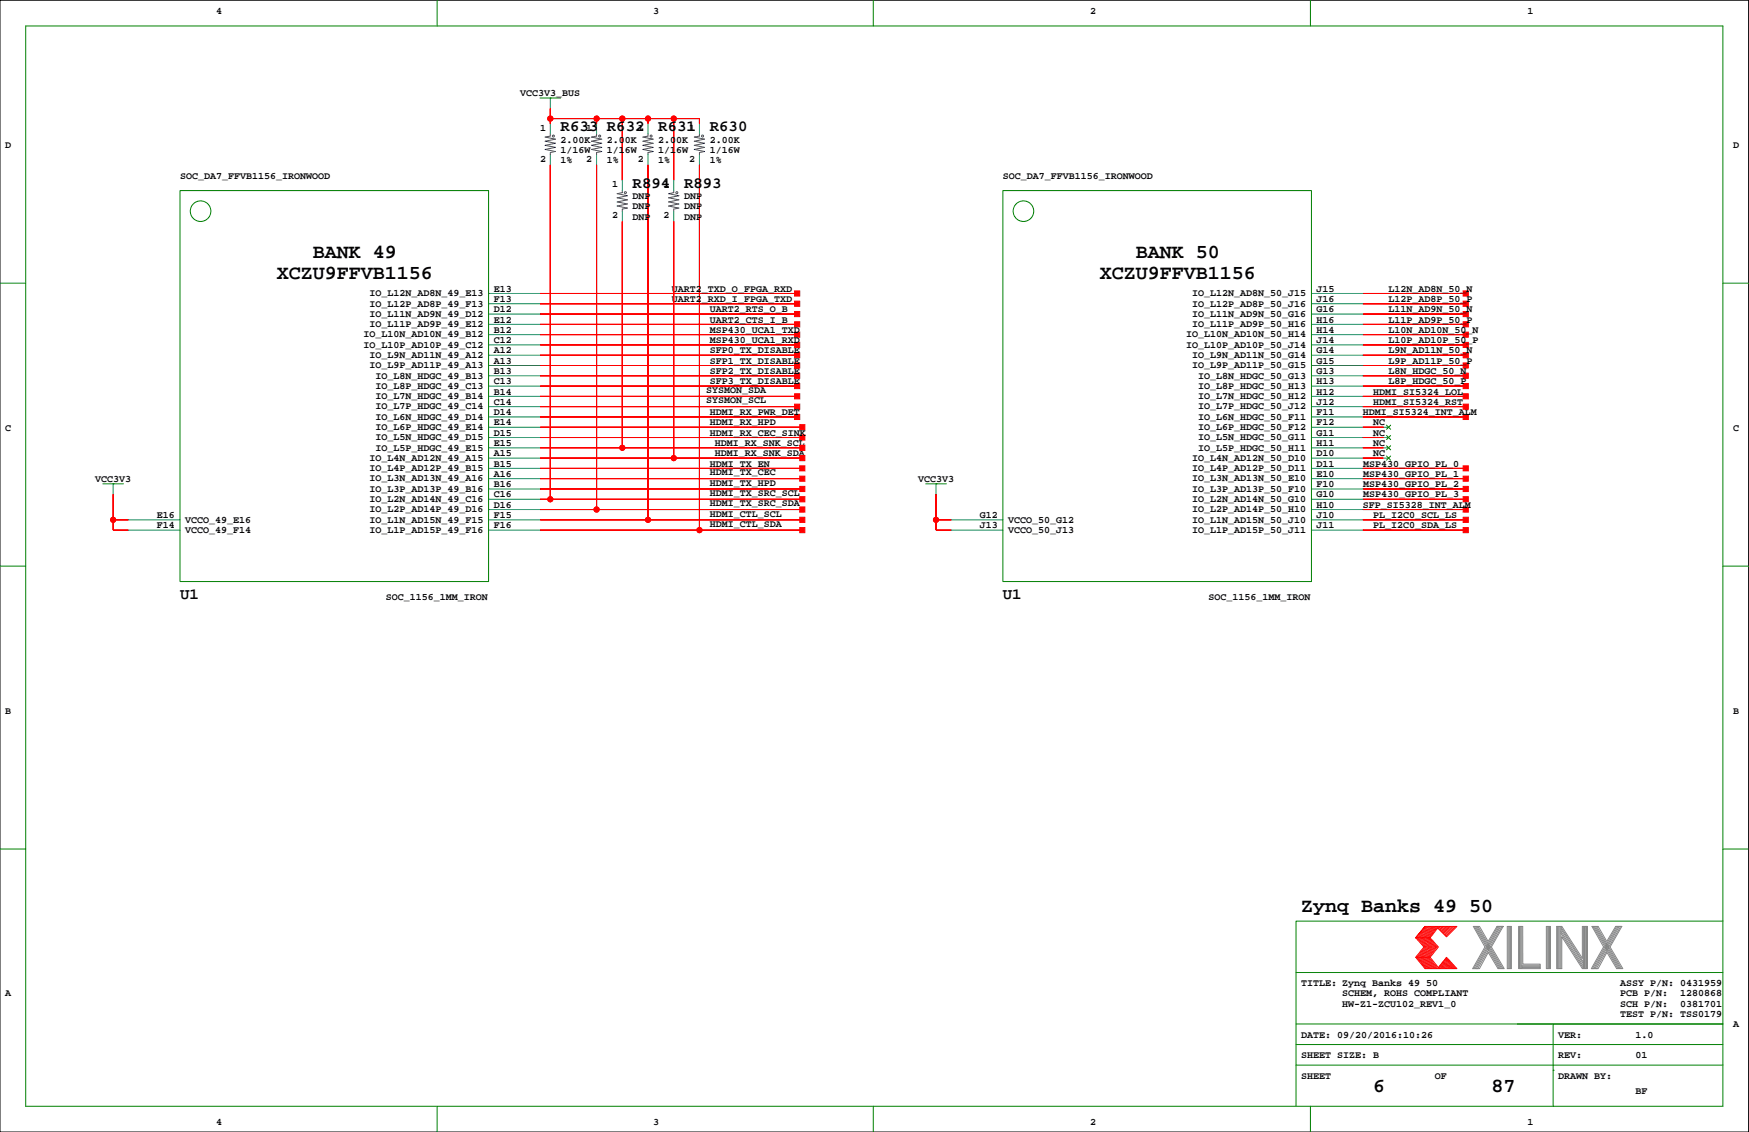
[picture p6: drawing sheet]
<svg xmlns="http://www.w3.org/2000/svg" width="432mm" height="279mm" viewBox="0 0 432 279" stroke-linecap="round" stroke-linejoin="round" font-family="sans-serif">
<defs><g id="words">
<g font-size="4.9">
<text x="77.2" y="63.7">BANK 49</text>
<text x="280.4" y="63.7">BANK 50</text>
<text x="68.3" y="68.7">XCZU9FFVB1156</text>
<text x="271.5" y="68.7">XCZU9FFVB1156</text>
<text x="321.2" y="225.2">Zynq Banks 49 50</text>
<text x="339" y="269.6">6</text>
<text x="368.2" y="269.6">87</text>
</g>
<g font-size="3.9">
<text x="138.4" y="32.4">R633</text>
<text x="149.8" y="32.4">R632</text>
<text x="162.5" y="32.4">R631</text>
<text x="175.2" y="32.4">R630</text>
<text x="156.2" y="46.4">R894</text>
<text x="168.9" y="46.4">R893</text>
<text x="44.4" y="147.9">U1</text>
<text x="247.6" y="147.9">U1</text>
</g>
<g font-size="2.5">
<text x="53.3" y="3.4">4</text>
<text x="161.3" y="3.4">3</text>
<text x="269.2" y="3.4">2</text>
<text x="377.1" y="3.4">1</text>
<text x="128.5" y="23.7">VCC3V3_BUS</text>
<text x="133.3" y="32.3">1</text>
<text x="138.4" y="35.2">2.00K</text>
<text x="144.7" y="32.3">1</text>
<text x="149.8" y="35.2">2.00K</text>
<text x="157.4" y="32.3">1</text>
<text x="162.5" y="35.2">2.00K</text>
<text x="170.1" y="32.3">1</text>
<text x="175.2" y="35.2">2.00K</text>
<text x="1.3" y="36.4">D</text>
<text x="133.3" y="39.9">2</text>
<text x="138.4" y="37.7">1/16W</text>
<text x="138.4" y="40.3">1%</text>
<text x="144.7" y="39.9">2</text>
<text x="149.8" y="37.7">1/16W</text>
<text x="149.8" y="40.3">1%</text>
<text x="157.4" y="39.9">2</text>
<text x="162.5" y="37.7">1/16W</text>
<text x="162.5" y="40.3">1%</text>
<text x="170.1" y="39.9">2</text>
<text x="175.2" y="37.7">1/16W</text>
<text x="175.2" y="40.3">1%</text>
<text x="427.9" y="36.4">D</text>
<text x="44.4" y="44.1">SOC_DA7_FFVB1156_IRONWOOD</text>
<text x="151.1" y="46.2">1</text>
<text x="163.8" y="46.2">1</text>
<text x="247.6" y="44.1">SOC_DA7_FFVB1156_IRONWOOD</text>
<text x="151.1" y="53.9">2</text>
<text x="156.2" y="51.7">DNP</text>
<text x="156.2" y="49.1">DNP</text>
<text x="163.8" y="53.9">2</text>
<text x="168.9" y="51.7">DNP</text>
<text x="168.9" y="49.1">DNP</text>
<text x="156.2" y="54.2">DNP</text>
<text x="168.9" y="54.2">DNP</text>
<text x="121.9" y="72">E13</text>
<text x="165.9" y="72">UART2_TXD_O_FPGA_RXD</text>
<text x="325" y="72">J15</text>
<text x="342.8" y="72">L12N_AD8N_50_N</text>
<text x="91.2" y="75.7">IO_L12P_AD8P_49_F13</text>
<text x="91.2" y="73.1">IO_L12N_AD8N_49_E13</text>
<text x="121.9" y="74.5">F13</text>
<text x="121.9" y="77.1">D12</text>
<text x="165.9" y="74.5">UART2_RXD_I_FPGA_TXD</text>
<text x="175.2" y="77.1">UART2_RTS_O_B</text>
<text x="294.4" y="75.7">IO_L12P_AD8P_50_J16</text>
<text x="294.4" y="73.1">IO_L12N_AD8N_50_J15</text>
<text x="325" y="74.5">J16</text>
<text x="325" y="77.1">G16</text>
<text x="342.8" y="74.5">L12P_AD8P_50_P</text>
<text x="342.8" y="77.1">L11N_AD9N_50_N</text>
<text x="89.7" y="83.3">IO_L10N_AD10N_49_B12</text>
<text x="91.2" y="80.7">IO_L11P_AD9P_49_E12</text>
<text x="91.2" y="78.2">IO_L11N_AD9N_49_D12</text>
<text x="121.9" y="79.6">E12</text>
<text x="121.9" y="82.2">B12</text>
<text x="175.2" y="79.6">UART2_CTS_I_B</text>
<text x="175.2" y="82.2">MSP430_UCA1_TXD</text>
<text x="292.9" y="83.3">IO_L10N_AD10N_50_H14</text>
<text x="294.4" y="80.7">IO_L11P_AD9P_50_H16</text>
<text x="294.4" y="78.2">IO_L11N_AD9N_50_G16</text>
<text x="325" y="79.6">H16</text>
<text x="325" y="82.2">H14</text>
<text x="342.8" y="79.6">L11P_AD9P_50_P</text>
<text x="342.8" y="82.2">L10N_AD10N_50_N</text>
<text x="89.7" y="85.8">IO_L10P_AD10P_49_C12</text>
<text x="91.2" y="88.4">IO_L9N_AD11N_49_A12</text>
<text x="121.9" y="84.7">C12</text>
<text x="121.9" y="87.2">A12</text>
<text x="121.9" y="89.8">A13</text>
<text x="175.2" y="89.8">SFP1_TX_DISABLE</text>
<text x="175.2" y="87.2">SFP0_TX_DISABLE</text>
<text x="175.2" y="84.7">MSP430_UCA1_RXD</text>
<text x="292.9" y="85.8">IO_L10P_AD10P_50_J14</text>
<text x="294.4" y="88.4">IO_L9N_AD11N_50_G14</text>
<text x="325" y="84.7">J14</text>
<text x="325" y="87.2">G14</text>
<text x="325" y="89.8">G15</text>
<text x="342.8" y="84.7">L10P_AD10P_50_P</text>
<text x="342.8" y="87.2">L9N_AD11N_50_N</text>
<text x="342.8" y="89.8">L9P_AD11P_50_P</text>
<text x="91.2" y="90.9">IO_L9P_AD11P_49_A13</text>
<text x="92.7" y="96">IO_L8P_HDGC_49_C13</text>
<text x="92.7" y="93.4">IO_L8N_HDGC_49_B13</text>
<text x="121.9" y="92.3">B13</text>
<text x="121.9" y="94.9">C13</text>
<text x="175.2" y="94.9">SFP3_TX_DISABLE</text>
<text x="175.2" y="92.3">SFP2_TX_DISABLE</text>
<text x="294.4" y="90.9">IO_L9P_AD11P_50_G15</text>
<text x="295.8" y="96">IO_L8P_HDGC_50_H13</text>
<text x="295.8" y="93.4">IO_L8N_HDGC_50_G13</text>
<text x="325" y="92.3">G13</text>
<text x="325" y="94.9">H13</text>
<text x="342.8" y="92.3">L8N_HDGC_50_N</text>
<text x="342.8" y="94.9">L8P_HDGC_50_P</text>
<text x="92.7" y="101.1">IO_L7P_HDGC_49_C14</text>
<text x="92.7" y="98.5">IO_L7N_HDGC_49_B14</text>
<text x="121.9" y="97.4">B14</text>
<text x="121.9" y="99.9">C14</text>
<text x="174.4" y="99.6">SYSMON_SCL</text>
<text x="174.4" y="97">SYSMON_SDA</text>
<text x="295.8" y="101.1">IO_L7P_HDGC_50_J12</text>
<text x="295.8" y="98.5">IO_L7N_HDGC_50_H12</text>
<text x="325" y="97.4">H12</text>
<text x="325" y="99.9">J12</text>
<text x="339" y="97.4">HDMI_SI5324_LOL</text>
<text x="339" y="99.9">HDMI_SI5324_RST</text>
<text x="1.3" y="106.3">C</text>
<text x="92.7" y="106.1">IO_L6P_HDGC_49_E14</text>
<text x="92.7" y="103.6">IO_L6N_HDGC_49_D14</text>
<text x="121.9" y="102.5">D14</text>
<text x="121.9" y="105">E14</text>
<text x="121.9" y="107.5">D15</text>
<text x="175.2" y="105">HDMI_RX_HPD</text>
<text x="175.2" y="107.5">HDMI_RX_CEC_SINK</text>
<text x="175.2" y="102.5">HDMI_RX_PWR_DET</text>
<text x="295.8" y="106.1">IO_L6P_HDGC_50_F12</text>
<text x="295.8" y="103.6">IO_L6N_HDGC_50_F11</text>
<text x="325" y="102.5">F11</text>
<text x="325" y="105">F12</text>
<text x="325" y="107.5">G11</text>
<text x="336.5" y="102.5">HDMI_SI5324_INT_ALM</text>
<text x="339" y="105">NC</text>
<text x="339" y="107.5">NC</text>
<text x="427.9" y="106.3">C</text>
<text x="91.2" y="113.8">IO_L4N_AD12N_49_A15</text>
<text x="92.7" y="111.2">IO_L5P_HDGC_49_E15</text>
<text x="92.7" y="108.7">IO_L5N_HDGC_49_D15</text>
<text x="121.9" y="110.1">E15</text>
<text x="121.9" y="112.6">A15</text>
<text x="176.5" y="110.1">HDMI_RX_SNK_SCL</text>
<text x="176.5" y="112.6">HDMI_RX_SNK_SDA</text>
<text x="294.4" y="113.8">IO_L4N_AD12N_50_D10</text>
<text x="295.8" y="111.2">IO_L5P_HDGC_50_H11</text>
<text x="295.8" y="108.7">IO_L5N_HDGC_50_G11</text>
<text x="325" y="110.1">H11</text>
<text x="325" y="112.6">D10</text>
<text x="339" y="110.1">NC</text>
<text x="339" y="112.6">NC</text>
<text x="23.5" y="119">VCC3V3</text>
<text x="91.2" y="118.8">IO_L3N_AD13N_49_A16</text>
<text x="91.2" y="116.3">IO_L4P_AD12P_49_B15</text>
<text x="121.9" y="115.2">B15</text>
<text x="121.9" y="117.7">A16</text>
<text x="175.2" y="119.9">HDMI_TX_HPD</text>
<text x="175.2" y="117.3">HDMI_TX_CEC</text>
<text x="175.2" y="115.2">HDMI_TX_EN</text>
<text x="226.6" y="119">VCC3V3</text>
<text x="294.4" y="118.8">IO_L3N_AD13N_50_E10</text>
<text x="294.4" y="116.3">IO_L4P_AD12P_50_D11</text>
<text x="325" y="115.2">D11</text>
<text x="325" y="117.7">E10</text>
<text x="336.5" y="115.2">MSP430_GPIO_PL_0</text>
<text x="336.5" y="117.7">MSP430_GPIO_PL_1</text>
<text x="91.2" y="123.9">IO_L2N_AD14N_49_C16</text>
<text x="91.2" y="121.4">IO_L3P_AD13P_49_B16</text>
<text x="121.9" y="120.2">B16</text>
<text x="121.9" y="122.8">C16</text>
<text x="121.9" y="125.3">D16</text>
<text x="175.2" y="122.4">HDMI_TX_SRC_SCL</text>
<text x="175.2" y="125">HDMI_TX_SRC_SDA</text>
<text x="294.4" y="123.9">IO_L2N_AD14N_50_G10</text>
<text x="294.4" y="121.4">IO_L3P_AD13P_50_F10</text>
<text x="325" y="120.2">F10</text>
<text x="325" y="122.8">G10</text>
<text x="325" y="125.3">H10</text>
<text x="336.5" y="125.3">SFP_SI5328_INT_ALM</text>
<text x="336.5" y="120.2">MSP430_GPIO_PL_2</text>
<text x="336.5" y="122.8">MSP430_GPIO_PL_3</text>
<text x="38.7" y="127.9">E16</text>
<text x="38.7" y="130.4">F14</text>
<text x="45.7" y="131.5">VCCO_49_F14</text>
<text x="45.7" y="129">VCCO_49_E16</text>
<text x="91.2" y="131.5">IO_L1P_AD15P_49_F16</text>
<text x="91.2" y="129">IO_L1N_AD15N_49_F15</text>
<text x="91.2" y="126.5">IO_L2P_AD14P_49_D16</text>
<text x="121.9" y="127.9">F15</text>
<text x="121.9" y="130.4">F16</text>
<text x="175.2" y="127.5">HDMI_CTL_SCL</text>
<text x="175.2" y="130">HDMI_CTL_SDA</text>
<text x="241.9" y="127.9">G12</text>
<text x="241.9" y="130.4">J13</text>
<text x="248.9" y="131.5">VCCO_50_J13</text>
<text x="248.9" y="129">VCCO_50_G12</text>
<text x="294.4" y="131.5">IO_L1P_AD15P_50_J11</text>
<text x="294.4" y="129">IO_L1N_AD15N_50_J10</text>
<text x="294.4" y="126.5">IO_L2P_AD14P_50_H10</text>
<text x="325" y="127.9">J10</text>
<text x="325" y="130.4">J11</text>
<text x="339" y="127.9">PL_I2C0_SCL_LS</text>
<text x="339" y="130.4">PL_I2C0_SDA_LS</text>
<text x="95.2" y="148.2">SOC_1156_1MM_IRON</text>
<text x="298.4" y="148.2">SOC_1156_1MM_IRON</text>
<text x="1.3" y="176.1">B</text>
<text x="427.9" y="176.1">B</text>
<text x="1.3" y="245.9">A</text>
<text x="321.2" y="243.4">TITLE: Zynq Banks 49 50</text>
<text x="331.4" y="245.9">SCHEM, ROHS COMPLIANT</text>
<text x="400" y="245.9">PCB P/N:</text>
<text x="400" y="243.4">ASSY P/N: 0431959</text>
<text x="414.8" y="245.9">1280868</text>
<text x="331.4" y="248.5">HW-Z1-ZCU102_REV1_0</text>
<text x="400" y="251">TEST P/N: TSS0179</text>
<text x="400" y="248.5">SCH P/N:</text>
<text x="414.8" y="248.5">0381701</text>
<text x="321.2" y="256.1">DATE: 09/20/2016:10:26</text>
<text x="384.7" y="256.1">VER:</text>
<text x="403.8" y="256.1">1.0</text>
<text x="427.9" y="253.6">A</text>
<text x="321.2" y="261.2">SHEET SIZE: B</text>
<text x="384.7" y="261.2">REV:</text>
<text x="403.8" y="261.2">01</text>
<text x="321.2" y="266.3">SHEET</text>
<text x="354.2" y="266.3">OF</text>
<text x="384.7" y="266.3">DRAWN BY:</text>
<text x="403.8" y="270.1">BF</text>
<text x="53.3" y="277.7">4</text>
<text x="161.3" y="277.7">3</text>
<text x="269.2" y="277.7">2</text>
<text x="377.1" y="277.7">1</text>
</g>
</g></defs>
<path d="M0 .1h431.7v279.3h-431.7z" fill="none" stroke="#000" stroke-width=".25"/>
<g fill="none" stroke="#008000" stroke-width=".25">
<path d="M6.3 6.4h419.1v266.7h-419.1zM107.9 .1v6.3M215.6 .1v6.3M323.5 .1v6.3M133.3 24.2h5.1M135.9 24.2h.1M44.4 47h76.2v96.5h-76.2zM247.6 47h76.2v96.5h-76.2zM0 69.9h6.3M425.4 69.9h6.3M25.4 119.4h5.1M27.9 119.4h.1"/>
<path d="M228.5 119.4h5.1M231.1 119.4h.1M342.3 104.9l1 1.1M342.3 107.5l1 1M342.3 110l1 1M342.3 112.6l1 1M343.3 104.9l-1 1.1M343.3 107.5l-1 1M343.3 110l-1 1M343.3 112.6l-1 1M0 139.7h6.3M425.4 139.7h6.3"/>
<path d="M0 209.6h6.3M425.4 209.6h6.3M425.4 227.3h-105.4v35.6M320 257.8h105.4M320 252.7h105.4M320 240h105.4M383.5 252.7v20.4M107.9 273.1v6.3M215.6 273.1v6.3M320 262.9v10.2M320 262.9h105.4M323.5 273.1v6.3"/>
<path d="M383.5 264.2h.1"/>
<circle cx="49.5" cy="52.1" r="2.54"/>
<circle cx="252.7" cy="52.1" r="2.54"/>
</g>
<g fill="none" stroke="#f00" stroke-width=".25">
<path d="M135.9 29.3h36.8v1.2M135.9 26.7v3.8M147.3 29.3v1.2M153.6 29.3v15.2M160 29.3v1.2M166.3 29.3v15.2M135.9 40.7v82.5M147.3 40.7v85.1M153.6 54.7v55.8M160 40.7v87.6M166.3 54.7v58.4M172.7 40.7v90.1"/>
<path d="M133.3 72.4h63.5M133.3 75h63.5M133.3 77.5h63.5M336.5 72.4h25.4M336.5 75h25.4M336.5 77.5h25.4M133.3 80.1h63.5M133.3 82.6h63.5M133.3 85.1h63.5M133.3 87.7h63.5M133.3 90.2h63.5M133.3 92.8h63.5"/>
<path d="M133.3 95.3h63.5M133.3 97.8h63.5M336.5 80.1h25.4M336.5 82.6h25.4M336.5 85.1h25.4M336.5 87.7h25.4M336.5 90.2h25.4M336.5 92.8h25.4M336.5 95.3h25.4M336.5 97.8h25.4M133.3 105.4h64.8M133.3 108h64.8"/>
<path d="M133.3 118.1h64.8M133.3 115.6h64.8M133.3 100.4h63.5M133.3 102.9h63.5M133.3 110.5h64.8M133.3 113.1h64.8M336.5 105.4h5.1M336.5 108h5.1M336.5 118.1h25.4M336.5 115.6h25.4M336.5 100.4h25.4M336.5 102.9h25.4"/>
<path d="M336.5 110.5h5.1M336.5 113.1h5.1M27.9 122v8.8h3.8M27.9 128.3h3.8M133.3 130.8h64.8M133.3 128.3h64.8M133.3 120.7h64.8M133.3 123.2h64.8M133.3 125.8h64.8M231.1 122v8.8h3.8M231.1 128.3h3.8M336.5 130.8h25.4"/>
<path d="M336.5 128.3h25.4M336.5 120.7h25.4M336.5 123.2h25.4M336.5 125.8h25.4M349.5 236.3h3.6M349.9 231.5l1.9 2.2-2 2.6 2.2 2.8M350.1 236.3l2.2 2.8M350.2 231.5l1.9 2.3-2 2.5M350.4 236.3l2.2 2.8M350.5 231.5l1.9 2.3-2 2.5M350.6 236.3l2.3 2.7M350.8 231.5l1.9 2.3-2 2.5"/>
<path d="M351 236.3l2.2 2.8M351.1 231.5l1.9 2.3-2 2.5M351.3 236.3l2.2 2.8M351.4 231.5l1.9 2.3-2 2.5M351.6 236.3l2.2 2.8M351.7 231.5l1.9 2.2M351.8 228.7l-2.3 2.8 2.3-2.8h7.9l-2.6 2.5-2.1-2.1-1.9 2.4 2 2.2-2 2.6 2 2.5 2-2.5 2.6 2.8h-7.9l-2.3-2.8M351.9 236.3l2.2 2.8M352 231.5l1.9 2.2M352.1 228.7l-2.2 2.7M352.2 236.3l2.2 2.8M352.3 231.5l1.9 2.3-2 2.5"/>
<path d="M352.4 228.7l-2.2 2.7M352.5 236.3l2.2 2.8M352.6 231.5l1.9 2.2M352.7 228.7l-2.2 2.7M352.8 236.3l2.2 2.8M352.8 231.5l2 2.2M353 228.7l-2.2 2.7M353.1 231.5h-3.6l2.1 2.2-2.1 2.6M353.2 228.7l-2.1 2.7M353.6 233.8l-2 2.5M353.6 228.7l-2.2 2.7M353.8 228.7l-2.1 2.7"/>
<path d="M353.9 233.8l-1.9 2.4M354.1 228.7l-2.1 2.7M354.4 228.7l-2.1 2.7M354.5 233.8l-2 2.5M354.7 228.7l-2.1 2.7M354.8 233.8l-2 2.5M355 228.7l-2.1 2.7M355.2 238.8l.2 .3M355.3 238.6l.4 .5M355.4 228.7l-.4 .4M355.4 238.4l.6 .7M355.6 238.3l.7 .8"/>
<path d="M355.7 238.1l.9 1M355.7 228.7l-.5 .5M355.9 237.9l1 1.2M356 237.8l1.2 1.3M356.1 228.7l-.8 .7M356.1 237.6l1.4 1.4M356.3 237.4l1.5 1.7M356.4 237.2l1.6 1.9M356.5 228.7l-1 .9M356.5 237.1l1.8 2M356.7 236.9l1.9 2.2M356.8 236.7l2.1 2.4"/>
<path d="M356.8 228.7l-1.1 1.1M356.9 236.6l2.3 2.5M357.1 236.5l2.3 2.6M357.2 228.7l-1.3 1.2M357.5 228.7l-1.4 1.4M357.8 228.7l-1.6 1.6M358.2 228.7l-1.8 1.7M358.5 228.7l-1.9 1.9M359 228.7l-2.2 2.1M359.3 228.7l-2.3 2.3"/>
<circle cx="135.9" cy="29.3" r=".63"/>
<circle cx="147.3" cy="29.3" r=".63"/>
<circle cx="153.6" cy="29.3" r=".63"/>
<circle cx="160" cy="29.3" r=".63"/>
<circle cx="166.3" cy="29.3" r=".63"/>
<circle cx="153.6" cy="110.5" r=".63"/>
<circle cx="166.3" cy="113.1" r=".63"/>
<circle cx="27.9" cy="128.3" r=".63"/>
<circle cx="135.9" cy="123.2" r=".63"/>
<circle cx="147.3" cy="125.8" r=".63"/>
<circle cx="160" cy="128.3" r=".63"/>
<circle cx="172.7" cy="130.8" r=".63"/>
<circle cx="231.1" cy="128.3" r=".63"/>
</g>
<g fill="none" stroke="#848684" stroke-width=".25">
<path d="M364 228.7l6.1 10.4M364.3 228.7l6.1 10.4M364.6 228.7l6.1 10.4M364.9 228.7l6.1 10.4M367.4 232.3l-2.1-3.6h-1.6l2.9 5-3 5.4h1.7l2.1-4 2.4 4h1.6l-3.2-5.4M369.6 228.7l-2.2 3.6M369.8 228.7l-5.9 10.4M370.2 228.7l-6 10.4M370.5 228.7l-6 10.4M370.8 228.7l-6 10.4M371.1 228.7h-1.5h1.5l-2.9 5M372.1 228.7h1v10.4h-1z"/>
<path d="M372.4 228.7v10.4M372.6 228.7v10.4M372.9 228.7v10.4M374.9 228.7h1v9.3h4.3v1.1h-5.3zM375.1 228.7v10.4M375.4 228.7v10.4M375.7 228.7v10.4M375.7 238.2h4.5M375.7 238.5h4.5M375.7 238.8h4.5M381.8 228.7h1v10.4h-1zM382 228.7v10.4"/>
<path d="M382.3 228.7v10.4M382.5 228.7v10.4M384.3 228.7h1.3l5.1 7.8v-7.8h1.2v10.4h-1.2l-5.1-7.9v7.9h-1.3zM384.5 228.7v10.4M384.8 228.7v10.4M385.1 228.7v10.4M385.3 228.7v10.4M385.3 230.3l5.6 8.7M385.3 229.8l5.6 8.7M385.3 229.2l5.6 8.7M385.3 228.8l5.6 8.7M390.9 228.7v10.4"/>
<path d="M391.2 228.7v10.4M391.5 228.7v10.4M391.7 228.6v10.4M393.3 228.7l6.1 10.4M393.6 228.7l6.1 10.4M393.9 228.7l6.1 10.4M394.2 228.7l6.1 10.4M396.7 232.3l-2.1-3.6h-1.6l2.9 5-3 5.4M397.5 233.7l3.2 5.4h-1.6l-2.4-4-2.2 4h-1.6M398.9 228.7l-2.2 3.6M399.1 228.7l-6 10.4M399.4 228.7l-5.9 10.4"/>
<path d="M399.7 228.7l-5.9 10.4M400.1 228.7l-6 10.4M400.4 228.7h-1.5h1.5l-2.9 5"/>
</g>
<g fill="#f00" stroke="#f00" stroke-width=".25">
<path d="M27.9 130.8h3.8z" fill-rule="evenodd"/>
<path d="M27.9 122v6.3z" fill-rule="evenodd"/>
<path d="M27.9 128.3h3.8z" fill-rule="evenodd"/>
<path d="M27.9 128.3v2.5z" fill-rule="evenodd"/>
<path d="M231.1 122v6.3z" fill-rule="evenodd"/>
<path d="M231.1 128.3h3.8z" fill-rule="evenodd"/>
<path d="M231.1 128.3v2.5z" fill-rule="evenodd"/>
<path d="M231.1 130.8h3.8z" fill-rule="evenodd"/>
<path d="M336.5 72.4h25.4z" fill-rule="evenodd"/>
<path d="M361.2 71.8h1.3v1.3h-1.3z" fill-rule="evenodd"/>
<path d="M336.5 75h25.4z" fill-rule="evenodd"/>
<path d="M361.2 74.3h1.3v1.3h-1.3z" fill-rule="evenodd"/>
<path d="M336.5 77.5h25.4z" fill-rule="evenodd"/>
<path d="M361.2 76.9h1.3v1.3h-1.3z" fill-rule="evenodd"/>
<path d="M336.5 80.1h25.4z" fill-rule="evenodd"/>
<path d="M361.2 79.4h1.3v1.3h-1.3z" fill-rule="evenodd"/>
<path d="M336.5 82.6h25.4z" fill-rule="evenodd"/>
<path d="M361.2 82h1.3v1.2h-1.3z" fill-rule="evenodd"/>
<path d="M336.5 85.1h25.4z" fill-rule="evenodd"/>
<path d="M361.2 84.5h1.3v1.3h-1.3z" fill-rule="evenodd"/>
<path d="M336.5 87.7h25.4z" fill-rule="evenodd"/>
<path d="M361.2 87h1.3v1.3h-1.3z" fill-rule="evenodd"/>
<path d="M336.5 90.2h25.4z" fill-rule="evenodd"/>
<path d="M361.2 89.6h1.3v1.2h-1.3z" fill-rule="evenodd"/>
<path d="M336.5 92.8h25.4z" fill-rule="evenodd"/>
<path d="M361.2 92.1h1.3v1.3h-1.3z" fill-rule="evenodd"/>
<path d="M336.5 95.3h25.4z" fill-rule="evenodd"/>
<path d="M361.2 94.7h1.3v1.2h-1.3z" fill-rule="evenodd"/>
<path d="M133.3 80.1h63.5z" fill-rule="evenodd"/>
<path d="M196.2 79.4h1.2v1.3h-1.2z" fill-rule="evenodd"/>
<path d="M133.3 77.5h63.5z" fill-rule="evenodd"/>
<path d="M196.2 76.9h1.2v1.3h-1.2z" fill-rule="evenodd"/>
<path d="M133.3 95.3h63.5z" fill-rule="evenodd"/>
<path d="M196.2 94.7h1.2v1.2h-1.2z" fill-rule="evenodd"/>
<path d="M133.3 92.8h63.5z" fill-rule="evenodd"/>
<path d="M196.2 92.1h1.2v1.3h-1.2z" fill-rule="evenodd"/>
<path d="M133.3 90.2h63.5z" fill-rule="evenodd"/>
<path d="M196.2 89.6h1.2v1.2h-1.2z" fill-rule="evenodd"/>
<path d="M133.3 87.7h63.5z" fill-rule="evenodd"/>
<path d="M196.2 87h1.2v1.3h-1.2z" fill-rule="evenodd"/>
<path d="M133.3 82.6h63.5z" fill-rule="evenodd"/>
<path d="M196.2 82h1.2v1.2h-1.2z" fill-rule="evenodd"/>
<path d="M133.3 85.1h63.5z" fill-rule="evenodd"/>
<path d="M196.2 84.5h1.2v1.3h-1.2z" fill-rule="evenodd"/>
<path d="M133.3 128.3h26.7z" fill-rule="evenodd"/>
<path d="M160 128.3h38.1z" fill-rule="evenodd"/>
<path d="M160 40.7v87.6z" fill-rule="evenodd"/>
<path d="M197.4 127.7h1.3v1.2h-1.3z" fill-rule="evenodd"/>
<path d="M133.3 130.8h39.4z" fill-rule="evenodd"/>
<path d="M172.7 130.8h25.4z" fill-rule="evenodd"/>
<path d="M172.7 40.7v90.1z" fill-rule="evenodd"/>
<path d="M197.4 130.2h1.3v1.3h-1.3z" fill-rule="evenodd"/>
<path d="M160 29.3h6.3z" fill-rule="evenodd"/>
<path d="M147.3 29.3h6.3z" fill-rule="evenodd"/>
<path d="M166.3 29.3h6.4z" fill-rule="evenodd"/>
<path d="M172.7 29.3v1.2z" fill-rule="evenodd"/>
<path d="M153.6 29.3h6.4z" fill-rule="evenodd"/>
<path d="M160 29.3v1.2z" fill-rule="evenodd"/>
<path d="M135.9 29.3h11.4z" fill-rule="evenodd"/>
<path d="M147.3 29.3v1.2z" fill-rule="evenodd"/>
<path d="M135.9 29.3v1.2z" fill-rule="evenodd"/>
<path d="M135.9 26.7v2.6z" fill-rule="evenodd"/>
<path d="M153.6 29.3v15.2z" fill-rule="evenodd"/>
<path d="M166.3 29.3v15.2z" fill-rule="evenodd"/>
<path d="M133.3 105.4h64.8z" fill-rule="evenodd"/>
<path d="M197.4 104.8h1.3v1.3h-1.3z" fill-rule="evenodd"/>
<path d="M133.3 108h64.8z" fill-rule="evenodd"/>
<path d="M197.4 107.4h1.3v1.2h-1.3z" fill-rule="evenodd"/>
<path d="M133.3 120.7h64.8z" fill-rule="evenodd"/>
<path d="M197.4 120.1h1.3v1.2h-1.3z" fill-rule="evenodd"/>
<path d="M133.3 118.1h64.8z" fill-rule="evenodd"/>
<path d="M197.4 117.5h1.3v1.3h-1.3z" fill-rule="evenodd"/>
<path d="M133.3 123.2h2.6z" fill-rule="evenodd"/>
<path d="M135.9 40.7v82.5z" fill-rule="evenodd"/>
<path d="M135.9 123.2h62.2z" fill-rule="evenodd"/>
<path d="M197.4 122.6h1.3v1.3h-1.3z" fill-rule="evenodd"/>
<path d="M133.3 125.8h14z" fill-rule="evenodd"/>
<path d="M147.3 40.7v85.1z" fill-rule="evenodd"/>
<path d="M147.3 125.8h50.8z" fill-rule="evenodd"/>
<path d="M197.4 125.1h1.3v1.3h-1.3z" fill-rule="evenodd"/>
<path d="M133.3 115.6h64.8z" fill-rule="evenodd"/>
<path d="M197.4 115h1.3v1.2h-1.3z" fill-rule="evenodd"/>
<path d="M336.5 120.7h25.4z" fill-rule="evenodd"/>
<path d="M361.2 120.1h1.3v1.2h-1.3z" fill-rule="evenodd"/>
<path d="M336.5 123.2h25.4z" fill-rule="evenodd"/>
<path d="M361.2 122.6h1.3v1.3h-1.3z" fill-rule="evenodd"/>
<path d="M133.3 100.4h63.5z" fill-rule="evenodd"/>
<path d="M196.2 99.7h1.2v1.3h-1.2z" fill-rule="evenodd"/>
<path d="M133.3 97.8h63.5z" fill-rule="evenodd"/>
<path d="M196.2 97.2h1.2v1.3h-1.2z" fill-rule="evenodd"/>
<path d="M133.3 75h63.5z" fill-rule="evenodd"/>
<path d="M196.2 74.3h1.2v1.3h-1.2z" fill-rule="evenodd"/>
<path d="M133.3 72.4h63.5z" fill-rule="evenodd"/>
<path d="M196.2 71.8h1.2v1.3h-1.2z" fill-rule="evenodd"/>
<path d="M336.5 115.6h25.4z" fill-rule="evenodd"/>
<path d="M361.2 115h1.3v1.2h-1.3z" fill-rule="evenodd"/>
<path d="M336.5 118.1h25.4z" fill-rule="evenodd"/>
<path d="M361.2 117.5h1.3v1.3h-1.3z" fill-rule="evenodd"/>
<path d="M336.5 125.8h25.4z" fill-rule="evenodd"/>
<path d="M361.2 125.1h1.3v1.3h-1.3z" fill-rule="evenodd"/>
<path d="M336.5 128.3h25.4z" fill-rule="evenodd"/>
<path d="M361.2 127.7h1.3v1.2h-1.3z" fill-rule="evenodd"/>
<path d="M336.5 130.8h25.4z" fill-rule="evenodd"/>
<path d="M361.2 130.2h1.3v1.3h-1.3z" fill-rule="evenodd"/>
<path d="M336.5 102.9h25.4z" fill-rule="evenodd"/>
<path d="M361.2 102.3h1.3v1.2h-1.3z" fill-rule="evenodd"/>
<path d="M133.3 110.5h20.3z" fill-rule="evenodd"/>
<path d="M153.6 110.5h44.5z" fill-rule="evenodd"/>
<path d="M153.6 54.7v55.8z" fill-rule="evenodd"/>
<path d="M197.4 109.9h1.3v1.3h-1.3z" fill-rule="evenodd"/>
<path d="M166.3 54.7v58.4z" fill-rule="evenodd"/>
<path d="M133.3 113.1h33z" fill-rule="evenodd"/>
<path d="M166.3 113.1h31.8z" fill-rule="evenodd"/>
<path d="M197.4 112.4h1.3v1.3h-1.3z" fill-rule="evenodd"/>
<path d="M133.3 102.9h63.5z" fill-rule="evenodd"/>
<path d="M196.2 102.3h1.2v1.2h-1.2z" fill-rule="evenodd"/>
<path d="M336.5 97.8h25.4z" fill-rule="evenodd"/>
<path d="M361.2 97.2h1.3v1.3h-1.3z" fill-rule="evenodd"/>
<path d="M336.5 100.4h25.4z" fill-rule="evenodd"/>
<path d="M361.2 99.7h1.3v1.3h-1.3z" fill-rule="evenodd"/>
<path d="M336.5 105.4h5.1z" fill-rule="evenodd"/>
<path d="M336.5 108h5.1z" fill-rule="evenodd"/>
<path d="M336.5 110.5h5.1z" fill-rule="evenodd"/>
<path d="M336.5 113.1h5.1z" fill-rule="evenodd"/>
<circle cx="27.9" cy="128.3" r=".63"/>
<circle cx="231.1" cy="128.3" r=".63"/>
<circle cx="160" cy="128.3" r=".63"/>
<circle cx="172.7" cy="130.8" r=".63"/>
<circle cx="160" cy="29.3" r=".63"/>
<circle cx="147.3" cy="29.3" r=".63"/>
<circle cx="135.9" cy="29.3" r=".63"/>
<circle cx="153.6" cy="29.3" r=".63"/>
<circle cx="166.3" cy="29.3" r=".63"/>
<circle cx="135.9" cy="123.2" r=".63"/>
<circle cx="147.3" cy="125.8" r=".63"/>
<circle cx="153.6" cy="110.5" r=".63"/>
<circle cx="166.3" cy="113.1" r=".63"/>
</g>
<g fill="none" stroke="#008080" stroke-width=".25">
<path d="M135.9 24.2v2.5M135.9 30.5v2.6M135.9 38.2v2.5M147.3 30.5v2.6M147.3 38.2v2.5M160 30.5v2.6M160 38.2v2.5M172.7 30.5v2.6M172.7 38.2v2.5M153.6 44.5v2.5M153.6 52.1v2.6M166.3 44.5v2.5"/>
<path d="M166.3 52.1v2.6M120.6 77.5h12.7M120.6 75h12.7M120.6 72.4h12.7M323.8 77.5h12.7M323.8 75h12.7M323.8 72.4h12.7M120.6 97.8h12.7M120.6 95.3h12.7M120.6 92.8h12.7M120.6 90.2h12.7M120.6 87.7h12.7"/>
<path d="M120.6 85.1h12.7M120.6 82.6h12.7M120.6 80.1h12.7M323.8 97.8h12.7M323.8 95.3h12.7M323.8 92.8h12.7M323.8 90.2h12.7M323.8 87.7h12.7M323.8 85.1h12.7M323.8 82.6h12.7M323.8 80.1h12.7M27.9 119.4v2.6"/>
<path d="M120.6 118.1h12.7M120.6 115.6h12.7M120.6 113.1h12.7M120.6 110.5h12.7M120.6 108h12.7M120.6 105.4h12.7M120.6 102.9h12.7M120.6 100.4h12.7M231.1 119.4v2.6M323.8 118.1h12.7M323.8 115.6h12.7M323.8 113.1h12.7"/>
<path d="M323.8 110.5h12.7M323.8 108h12.7M323.8 105.4h12.7M323.8 102.9h12.7M323.8 100.4h12.7M341.6 113.1h1.2M341.6 110.5h1.2M341.6 108h1.2M341.6 105.4h1.2M31.7 130.8h12.7M31.7 128.3h12.7M120.6 130.8h12.7"/>
<path d="M120.6 128.3h12.7M120.6 125.8h12.7M120.6 123.2h12.7M120.6 120.7h12.7M234.9 130.8h12.7M234.9 128.3h12.7M323.8 130.8h12.7M323.8 128.3h12.7M323.8 125.8h12.7M323.8 123.2h12.7M323.8 120.7h12.7"/>
</g>
<g fill="none" stroke="#00f" stroke-width=".25">
<path d="M135.9 33.1v.5l-1.3 .2 2.5 .5-2.5 .6 2.5 .5-2.5 .5 2.5 .5-2.5 .5 2.5 .5-1.2 .2v.6M147.3 33.1v.5l-1.3 .2 2.6 .5-2.6 .6 2.6 .5-2.6 .5 2.6 .5-2.6 .5 2.6 .5-1.3 .2v.6M160 33.1v.5l-1.3 .2 2.6 .5-2.6 .6 2.6 .5-2.6 .5 2.6 .5-2.6 .5 2.6 .5-1.3 .2v.6M172.7 33.1v.5l-1.3 .2 2.6 .5-2.6 .6 2.6 .5-2.6 .5 2.6 .5-2.6 .5 2.6 .5-1.3 .2v.6M153.6 47v.6l-1.2 .2 2.5 .5-2.5 .5 2.5 .5-2.5 .5 2.5 .5-2.5 .6 2.5 .5-1.3 .2v.5M166.3 47v.6l-1.2 .2 2.5 .5-2.5 .5 2.5 .5-2.5 .5 2.5 .5-2.5 .6 2.5 .5-1.3 .2v.5"/>
<circle cx="136.6" cy="33.6" r=".25"/>
<circle cx="148" cy="33.6" r=".25"/>
<circle cx="160.7" cy="33.6" r=".25"/>
<circle cx="173.4" cy="33.6" r=".25"/>
<circle cx="154.4" cy="47.6" r=".25"/>
<circle cx="167.1" cy="47.6" r=".25"/>
</g>
<use href="#words"/>
</svg>
